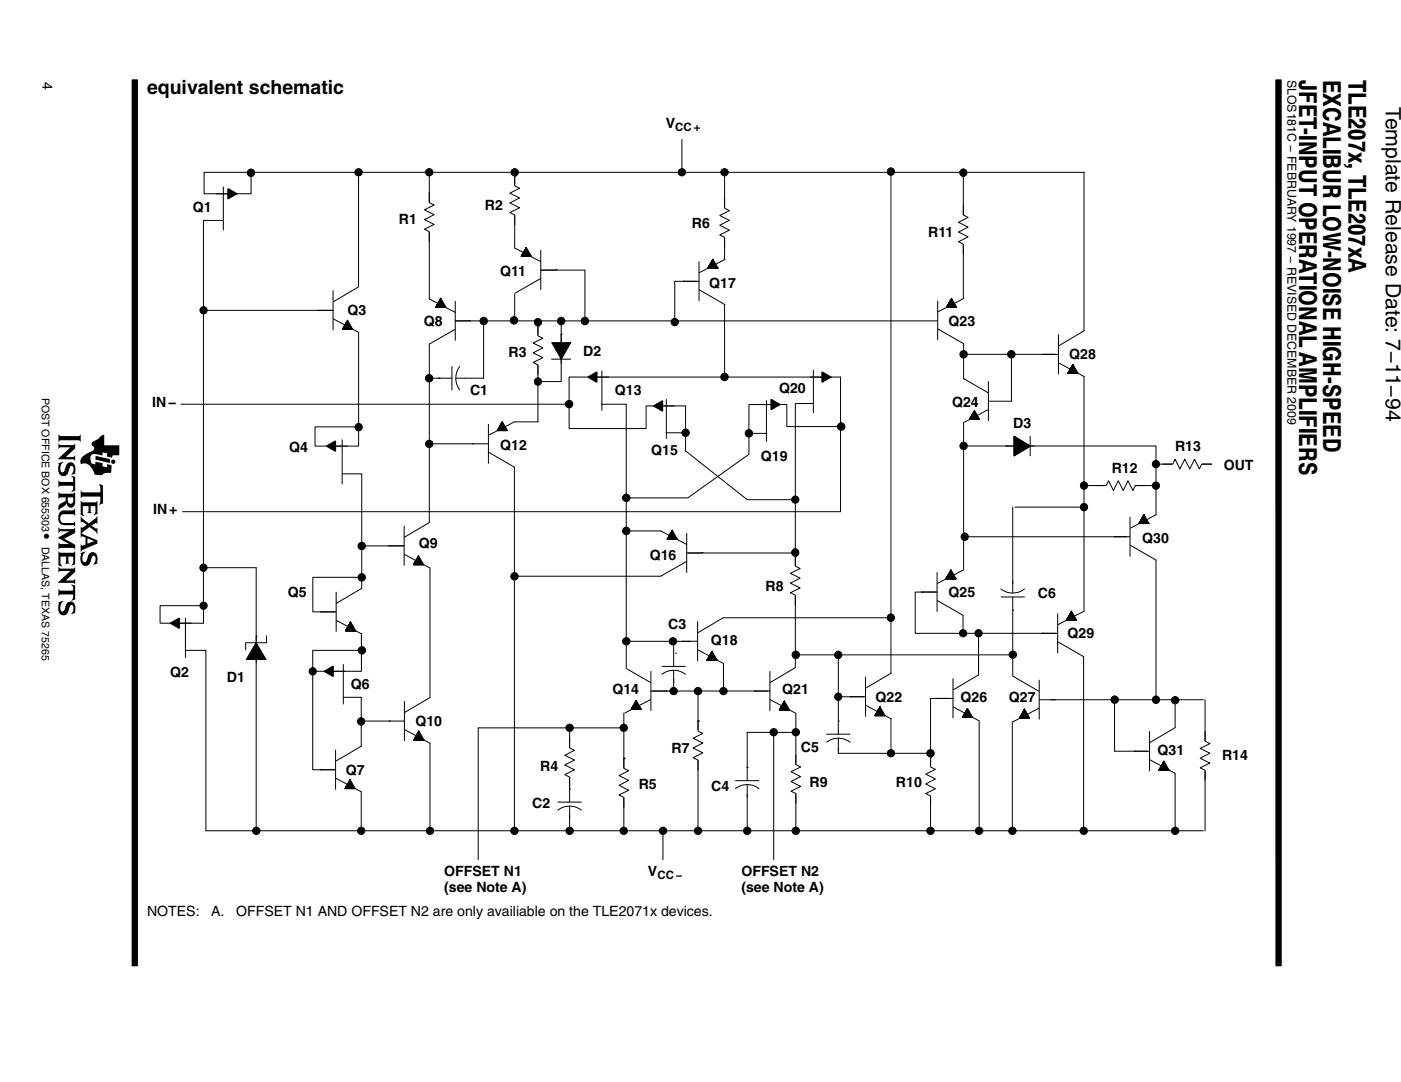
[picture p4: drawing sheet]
<svg xmlns="http://www.w3.org/2000/svg" width="280mm" height="216mm" viewBox="0 0 280 216" stroke-linecap="round" stroke-linejoin="round" font-family="sans-serif">
<defs><g id="words">
<g font-size="4.9">
<text x="259.3" y="15.9" transform="rotate(90 259.3 15.9)">JFET-INPUT OPERATIONAL AMPLIFIERS</text>
<text x="264" y="15.9" transform="rotate(90 264 15.9)">EXCALIBUR LOW-NOISE HIGH-SPEED</text>
<text x="269.1" y="15.9" transform="rotate(90 269.1 15.9)">TLE207x, TLE207xA</text>
</g>
<text font-size="4.2" x="276.5" y="21.4" transform="rotate(90 276.5 21.4)">Template Release Date: 7−11−94</text>
<text font-size="3.9" x="29.3" y="18.9">equivalent schematic</text>
<g font-size="2.8">
<text x="8.5" y="16.4" transform="rotate(90 8.5 16.4)">4</text>
<text x="132.9" y="25.6">V</text>
<text x="96.7" y="41.9">R2</text>
<text x="38.5" y="42.3">Q1</text>
<text x="79.6" y="44.7">R1</text>
<text x="138.1" y="45.5">R6</text>
<text x="185.2" y="47.4">R11</text>
<text x="99.8" y="55.2">Q11</text>
<text x="141.5" y="57.6">Q17</text>
<text x="69.3" y="63">Q3</text>
<text x="84.6" y="65">Q8</text>
<text x="189.3" y="65.1">Q23</text>
<text x="101.5" y="71.2">R3</text>
<text x="116.4" y="71">D2</text>
<text x="213.3" y="71.7">Q28</text>
<text x="30.4" y="81.3">IN−</text>
<text x="93.8" y="78.9">C1</text>
<text x="122.7" y="78.9">Q13</text>
<text x="155.4" y="78.4">Q20</text>
<text x="190" y="81.2">Q24</text>
<text x="99.8" y="89.7">Q12</text>
<text x="202.2" y="85.5">D3</text>
<text x="234.5" y="90">R13</text>
<text x="57.7" y="90.2">Q4</text>
<text x="129.9" y="90.9">Q15</text>
<text x="151.8" y="92">Q19</text>
<text x="221.8" y="94.5">R12</text>
<text x="244.2" y="93.8">OUT</text>
<text x="8.5" y="106.3" transform="rotate(90 8.5 106.3)">•</text>
<text x="30.6" y="102.6">IN+</text>
<text x="83.6" y="109.4">Q9</text>
<text x="129.6" y="111.8">Q16</text>
<text x="227.9" y="108.4">Q30</text>
<text x="57.5" y="119.1">Q5</text>
<text x="152.7" y="117.9">R8</text>
<text x="189.3" y="119.2">Q25</text>
<text x="207.1" y="119.3">C6</text>
<text x="133.3" y="125.7">C3</text>
<text x="141.8" y="128.7">Q18</text>
<text x="213" y="127.4">Q29</text>
<text x="34" y="135.2">Q2</text>
<text x="45.3" y="136.1">D1</text>
<text x="70" y="137.5">Q6</text>
<text x="122.2" y="138.5">Q14</text>
<text x="156.1" y="138.5">Q21</text>
<text x="174.7" y="140.1">Q22</text>
<text x="191.7" y="140.2">Q26</text>
<text x="201.3" y="140.2">Q27</text>
<text x="82.9" y="145">Q10</text>
<text x="69" y="154.8">Q7</text>
<text x="107.8" y="153.9">R4</text>
<text x="134" y="150.3">R7</text>
<text x="159.8" y="150.1">C5</text>
<text x="231" y="150.7">Q31</text>
<text x="243.8" y="151.8">R14</text>
<text x="106.2" y="161.2">C2</text>
<text x="127.4" y="157.5">R5</text>
<text x="141.9" y="157.9">C4</text>
<text x="161.5" y="157.1">R9</text>
<text x="178.8" y="157.2">R10</text>
<text x="88.6" y="174.9">OFFSET N1</text>
<text x="88.6" y="178">(see Note A)</text>
<text x="129.3" y="174.9">V</text>
<text x="147.9" y="174.9">OFFSET N2</text>
<text x="147.9" y="178">(see Note A)</text>
<text x="29.3" y="182.9">NOTES:</text>
<text x="42.1" y="182.9">A.</text>
<text x="47.1" y="182.9">OFFSET N1 AND OFFSET N2 are only availiable on the TLE2071x devices.</text>
</g>
<text font-size="2.5" x="256.9" y="15.9" transform="rotate(90 256.9 15.9)">SLOS181C − FEBRUARY 1997 − REVISED DECEMBER 2009</text>
<g font-size="2.3">
<text x="134.7" y="26.2">CC+</text>
<text x="131.2" y="175.5">CC−</text>
</g>
<g font-size="2.1">
<text x="8.4" y="79.4" transform="rotate(90 8.4 79.4)">POST OFFICE BOX 655303</text>
<text x="8.4" y="109.2" transform="rotate(90 8.4 109.2)">DALLAS, TEXAS 75265</text>
</g>
</g></defs>
<g fill="#000" stroke="#000" stroke-width=".2">
<path d="M254.6 15.9h1v176.9h-1z" fill-rule="evenodd"/>
<path d="M26.4 15.9h1v176.9h-1z" fill-rule="evenodd"/>
</g>
<g fill="#000">
<path d="M19.1 91l2.8 .7v.7l-2.8-.6z"/>
<path d="M11.6 92.5l1-.3v.1l-.5 .6-.1 .9a.45 .45 0 0 0 .5 .5 .45 .45 0 0 0 .4-.5l.1-.2a1.05 1.05 0 0 1 .6-1.1 1.05 1.05 0 0 1 1.2 .2l.3 .7-.2 .9 .2 .3-.8 .2 .3-.7a.99 .99 0 0 0-.2-1.1l-.3 .1-.2 .2-.2 .7a1.06 1.06 0 0 1-1.1 1.1 1.06 1.06 0 0 1-1-1.2l.2-1.2z" fill-rule="evenodd"/>
<path d="M11.7 88.6l.5 .3h2.3l.5-.3v.9l-1.9 1.8 1.6-.1 .3-.3v1.1l-.3-.3h-3.1l2.4-2.4h-1.9l-.4 .3z" fill-rule="evenodd"/>
<path d="M11.7 95.9l.4 .3h2.4l.1-.2a.95 .95 0 0 0-.4-1l.8 .2v2.8l-.8 .2v-.1a.99 .99 0 0 0 .4-1.1h-2.5l-.4 .3z" fill-rule="evenodd"/>
<path d="M11.7 86.8l.4 .3h3.6l.4-.3v1.4l-.4-.3h-3.6l-.4 .3z" fill-rule="evenodd"/>
<path d="M18.4 88.3l1-.6 .7-.6 .7-.3v2.1h3v2h-1.3l-.1 .5-1-.3v-.6l-.9-.2v.6l-1.8-.3a.94 .94 0 0 0-.6 1.5l.2 .4 .7 .2 .1-.5 1.4 .3v.6l.9 .2v-.6l.9 .2-.2 1.5h-.3a1.14 1.14 0 0 0-1.3 .4l-.9 .1a.68 .68 0 0 1-.9-.7 2.17 2.17 0 0 0-2.2-1.7 .23 .23 0 0 1-.3 .2 .23 .23 0 0 1-.2-.3 1.62 1.62 0 0 1 1.3-1.8 2.16 2.16 0 0 0 1.5-1.1l-.4-.6a.42 .42 0 0 1 0-.6z" fill-rule="evenodd"/>
<path d="M16.1 98l.5 .3h3.3l.1-.1v-.8l-.3-.7 .8 .2v3.6l-.8 .2 .3-.5v-1.1h-3.5l-.4 .3z" fill-rule="evenodd"/>
<path d="M11.7 105.3l.5 .3h2.3l.5-.3v1.1l-2.2 1.1 2.2 1.3v.9l-.3-.3h-2.7l-.3 .3v-1.4l.4 .3h1.7l-2.2-1.3 2.3-1.2h-1.8l-.4 .3z" fill-rule="evenodd"/>
<path d="M11.7 113.2l.4 .3h2.5l.4-.3v1l-1.9 1.7h1.5l.4-.3v1.1l-.3-.3h-3.1l2.4-2.4h-2l-.3 .3z" fill-rule="evenodd"/>
<path d="M12.1 102.1l.7-.2h1.9l.3-.3v1.4l-.4-.3h-2a.91 .91 0 0 0-.6 .9 .91 .91 0 0 0 .8 .8h1.9l.3-.3v1l-.4-.3h-1.9a1.61 1.61 0 0 1-.6-2.7z" fill-rule="evenodd"/>
<path d="M11.7 98.3l.5 .3h2.3l.5-.3v2.1l-.1 .5a.78 .78 0 0 1-1.4 .1l-.2-.6-.4 .5-.8 .6-.3 .4-.1-.2a1.19 1.19 0 0 1 1-1.5l.4-.3v-.6h-1l-.4 .3z" fill-rule="evenodd"/>
<path d="M11.7 117.6l.4 .3 2.5-.1a1.07 1.07 0 0 0-.4-1v-.1l.8 .2v2.8l-.8 .2a1.09 1.09 0 0 0 .3-1.2h-2.4l-.4 .3z" fill-rule="evenodd"/>
<path d="M11.7 110.1l.4 .3h2.5l.4-.3v2.6l-.8 .1 .4-.5v-1.1l-1-.1v1.1l.3 .3h-.9l.2-.3v-1.1h-1l-.1 .1v1.3l.3 .5-.7-.1z" fill-rule="evenodd"/>
<path d="M16 110.4l1-.3 .1 .1a1.48 1.48 0 0 0-.4 2 .43 .43 0 0 0 .5 0 .43 .43 0 0 0 .2-.5l.1-.4a1.01 1.01 0 0 1 1.1-1 1.01 1.01 0 0 1 .9 1.3l-.1 .8 .1 .1-.8 .2v-.1a.97 .97 0 0 0-.1-1.7 .82 .82 0 0 0-.4 .9 1.09 1.09 0 0 1-1.2 1.2 1.09 1.09 0 0 1-1-1.4l.2-1z" fill-rule="evenodd"/>
<path d="M16.1 103.1l.5 .6 1.1 .8 1.7-1.4v1.5l-.3-.2-.8 .5 .8 .6 .3-.1v1.2l-.3-.4-1.2-1-1.6 1.2 .6 .4 2.5 1.1v.6l-3 1.3-.2 .4-.1-1.5 .2 .2 .8-.2v-1.4l-.8-.2-.2 .2v-2.1l.4 .2 .8-.6-.9-.7-.3 .2z" fill-rule="evenodd"/>
<path d="M16.1 100l.6 .3h2.2l.5-.3v2.6l-.7 .2 .3-.6v-1.1l-.9-.1v1.1l.2 .3h-.9l.2-.3 .1-1.1h-1.1l-.1 .1v1.3l.4 .6-.1 .1-.7-.3z" fill-rule="evenodd"/>
<path d="M11.6 120.3l1-.4v.2a1.41 1.41 0 0 0-.3 1.9l.1 .1a1.36 1.36 0 0 0 .8-1.3 .96 .96 0 0 1 1.1-.7 .96 .96 0 0 1 .8 1.1l-.2 1 .2 .2-.8 .2-.1-.1a1.15 1.15 0 0 0 .2-1.7h-.2l-.2 .1-.3 1a1.05 1.05 0 0 1-1.1 .9 1.05 1.05 0 0 1-1-1.1l.2-1.3z" fill-rule="evenodd"/>
<circle cx="22.6" cy="92.2" r=".42"/>
</g>
<g fill="#fff">
<path d="M17.5 107.5l1.3 .5-1.3 .5z"/>
<path d="M13.5 99.3h1.1v.7a.55 .55 0 0 1-.6 .6 .55 .55 0 0 1-.5-.7z" fill-rule="evenodd"/>
</g>
<g fill="none" stroke="#000" stroke-width=".2">
<path d="M44.6 37.3v8.6M50.1 34.5h.1M50.1 34.5v4.2h-9.4v-4.3h175.6v31.6M71.5 34.4h.1M71.5 34.4v22.8M85.7 34.4h.1M85.7 34.4v25.3M102.7 34.4h.1M102.7 34.4v15.1M136.1 34.4h.1M136.1 27.8v6.6M144.6 34.4h.1"/>
<path d="M144.6 34.4v17.4M177.8 34.3h.1M177.8 34.3v100.1M192.2 34.5h.1M192.2 34.5v25.1M44.6 44h-4v80.4h-8.7v-3.5h8.7M102.7 58.8v5.3M108 53.9h8.7v10.2M139.1 56.2h-4.5v8.1M192.3 59.6l-5.1 2.7M40.6 62h.1M40.6 62h25.9"/>
<path d="M71.6 66.4v22.7h-8.7v-3.9h8.7M85.7 75.5h.1M85.7 68.7v35.6M90.8 64.1h96.3M96.5 64.1h.1M96.5 64.1v11.4M102.6 64h.1M107.3 64.3h.1M107.3 76.2h.1M107.3 64.3v19.9M112 64.1h.1M112 64.1v12.1h-4.7"/>
<path d="M116.7 64.1h.1M120.1 74v7.9M133 79.7v7.8M134.6 64.3h.1M144.6 75.3h.1M144.6 60.8v14.5M152.9 80v8.1M162.3 73.9v8.5M187.1 60.1v7.8M187.2 65.7l5.1 2.9M192.1 70.7h18.4M192.3 70.7h.1"/>
<path d="M192.3 68.6v7.1M201.8 70.7h.1M201.8 70.7v9.4M216.3 75.2v46.9M36.1 80.7h77.5M68.3 94.6h3.9v22.8M68.3 87.8v8.8M71.6 85.3h.1M85.7 88.6h.1M102.6 93.3v72.6M113.6 80.7h.1M120 80.7h5v52.6"/>
<path d="M125 99.4h.1M133 86.4h3.8M136.8 86.4h.1M149.4 86.5h.1M149.4 86.5h3.6M158.7 99.8h.1M158.7 99.8h-9.6l-12.3-9.8v-9h-7.9v4.6h-15.3v-10.3h54.1v26.9h-131.3M158.7 80.6v52.7M158.8 80.6h3.5M167.8 85.2h.1M167.8 85.2h-10.8v-4.4h-7.6v9.9l-12.2 8.7h-12.2M192.1 89h38.6v13.8"/>
<path d="M192.3 89h.1M192.3 84.4v29.4M216.3 96.9h.1M216.3 96.9h14.4M230.7 97h.1M230.7 92.7h.1M230.7 92.7h11.1M40.6 113.3h.1M40.6 113.3h10.5v52.6M72.2 109h.1M72.2 115.3h.1M72.3 109h8.2"/>
<path d="M72.3 115.3h-9.9v6.9h4.5M85.8 113.4v25.8M102.6 115h.1M102.6 115h29.2M124.4 106h7.4M125 106h.1M137.2 110.4h21.5M158.7 110.3h.1M186.8 118.2h-4.2v8.2h27.9M192.3 107.2h32.6M192.5 107.2h.1M202.1 101.2v33.8"/>
<path d="M202.5 101.2h13.8M216.3 101.2h.1M230.7 111.8v27.9M37 129.8h4.1v36.1h199M37 123.4v7.9M40.6 120.9h.1M62.4 134h.1M68.5 139.2h3.6v9.8M68.5 132.7v7.9M72.1 126.6v7.4h-9.7M72.1 127.2v1.2M72.2 129.8h.1"/>
<path d="M72.2 129.8h-9.8v23.9h4.4M125 128h.1M125 128h12.8M130.1 138h23.2M134.3 128h.1M134.4 138h.1M134.4 128.8v9.2M139.3 138h.1M139.3 138v27.9M144.3 123.3h33.5M144.4 138h.1M144.4 132.4v5.6"/>
<path d="M158.8 130.7h.1M158.8 130.7h43.4M167.3 139.1h.1M167.3 130.7h.1M167.3 139.1h5.1M167.3 130.7v19.7h18.4M177.8 123.3h.1M189.3 139.4h-3.6v26.5M192.2 126.4h.1M192.2 122.8v3.6M195.3 126.4h.1M195.3 126.4v8.3"/>
<path d="M202.1 130.7h.1M209.6 139.7h30.5M216.2 131.1v34.8M222.4 139.7h.1M222.4 139.7v10.3h6.6M230.7 139.7h.1M234.5 139.8h.1M234.5 139.8v5.5M240.5 139.7v26.2M72.1 144h.1M72.1 158.1v7.8M85.8 148.4v17.5"/>
<path d="M95.4 145.3h29.4M113.7 147.3v18.6M124.5 145.3h.1M124.5 142.4v23.5M158.8 146.2h.1M158.8 142.4v23.5M159.1 146.2h-10v19.7M177.8 150.4h.1M177.8 143.5v6.9M185.7 150.4h.1M195.4 143.9v22M202 144.1v21.8"/>
<path d="M234.5 154.4v11.5M51.1 165.9h.1M72.1 165.9h.1M85.8 165.9h.1M102.6 165.9h.1M113.7 165.9h.1M124.5 165.9h.1M132.3 165.9h.1M132.3 165.9v5.7M139.3 165.9h.1M149.1 165.9h.1M158.8 165.9h.1"/>
<path d="M185.7 165.9h.1M195.4 165.9h.1M202 165.9h.1M216.2 165.9h.1M234.5 165.9h.1"/>
</g>
<g fill="#000" stroke="#000" stroke-width=".2">
<path d="M189.9 59.6l-1 1.7h2h-2l1-1.7 1 1.7h-2z" fill-rule="evenodd"/>
<circle cx="50.1" cy="34.5" r=".74"/>
<circle cx="71.5" cy="34.4" r=".73"/>
<circle cx="85.6" cy="34.4" r=".73"/>
<circle cx="102.7" cy="34.4" r=".73"/>
<circle cx="136.1" cy="34.4" r=".73"/>
<circle cx="144.6" cy="34.4" r=".73"/>
<circle cx="177.8" cy="34.3" r=".73"/>
<circle cx="192.2" cy="34.5" r=".73"/>
<circle cx="40.6" cy="62" r=".72"/>
<circle cx="85.6" cy="75.5" r=".74"/>
<circle cx="96.5" cy="64.1" r=".74"/>
<circle cx="102.6" cy="64" r=".74"/>
<circle cx="107.3" cy="64.3" r=".73"/>
<circle cx="107.3" cy="76.2" r=".73"/>
<circle cx="112" cy="64.1" r=".74"/>
<circle cx="116.7" cy="64.1" r=".74"/>
<circle cx="134.6" cy="64.3" r=".73"/>
<circle cx="144.6" cy="75.3" r=".74"/>
<circle cx="192.3" cy="70.7" r=".74"/>
<circle cx="201.8" cy="70.7" r=".74"/>
<circle cx="71.6" cy="85.3" r=".73"/>
<circle cx="85.6" cy="88.6" r=".73"/>
<circle cx="113.6" cy="80.7" r=".74"/>
<circle cx="125" cy="99.4" r=".74"/>
<circle cx="136.8" cy="86.4" r=".74"/>
<circle cx="149.4" cy="86.5" r=".74"/>
<circle cx="158.7" cy="99.8" r=".72"/>
<circle cx="167.9" cy="85.2" r=".74"/>
<circle cx="192.3" cy="89" r=".74"/>
<circle cx="216.3" cy="96.9" r=".73"/>
<circle cx="230.7" cy="97" r=".72"/>
<circle cx="230.7" cy="92.6" r=".72"/>
<circle cx="40.6" cy="113.3" r=".73"/>
<circle cx="72.2" cy="109" r=".74"/>
<circle cx="72.2" cy="115.3" r=".74"/>
<circle cx="102.7" cy="115.1" r=".74"/>
<circle cx="125" cy="106" r=".74"/>
<circle cx="158.7" cy="110.3" r=".73"/>
<circle cx="192.5" cy="107.2" r=".73"/>
<circle cx="216.3" cy="101.2" r=".73"/>
<circle cx="40.6" cy="120.9" r=".72"/>
<circle cx="62.4" cy="134" r=".73"/>
<circle cx="72.2" cy="129.8" r=".73"/>
<circle cx="125" cy="128" r=".73"/>
<circle cx="134.3" cy="128" r=".73"/>
<circle cx="134.4" cy="138" r=".73"/>
<circle cx="139.3" cy="138" r=".73"/>
<circle cx="144.4" cy="138" r=".73"/>
<circle cx="158.8" cy="130.7" r=".74"/>
<circle cx="167.3" cy="139.1" r=".73"/>
<circle cx="167.3" cy="130.7" r=".73"/>
<circle cx="177.8" cy="123.3" r=".73"/>
<circle cx="192.2" cy="126.4" r=".72"/>
<circle cx="195.3" cy="126.4" r=".72"/>
<circle cx="202.1" cy="130.7" r=".73"/>
<circle cx="222.4" cy="139.7" r=".74"/>
<circle cx="230.6" cy="139.7" r=".73"/>
<circle cx="234.5" cy="139.8" r=".73"/>
<circle cx="72.1" cy="144" r=".73"/>
<circle cx="124.5" cy="145.3" r=".73"/>
<circle cx="158.8" cy="146.2" r=".73"/>
<circle cx="177.8" cy="150.4" r=".72"/>
<circle cx="185.7" cy="150.4" r=".73"/>
<circle cx="51.1" cy="165.9" r=".73"/>
<circle cx="72.1" cy="165.9" r=".72"/>
<circle cx="85.8" cy="165.9" r=".73"/>
<circle cx="102.7" cy="165.9" r=".73"/>
<circle cx="113.7" cy="165.9" r=".73"/>
<circle cx="124.5" cy="165.9" r=".73"/>
<circle cx="132.3" cy="165.9" r=".73"/>
<circle cx="139.3" cy="165.9" r=".73"/>
<circle cx="149.1" cy="165.9" r=".73"/>
<circle cx="158.8" cy="165.9" r=".73"/>
<circle cx="185.7" cy="165.9" r=".73"/>
<circle cx="195.4" cy="165.9" r=".73"/>
<circle cx="202" cy="165.9" r=".73"/>
<circle cx="216.2" cy="165.9" r=".73"/>
<circle cx="234.5" cy="165.9" r=".73"/>
</g>
<path d="M191.3 42.9h1.9v5.8h-1.9z" fill="#fff"/>
<path d="M192.2 41v1.9l1 .5-1.9 1 1.9 .9-1.9 1 1.9 1-1.9 1 .9 .4v2" fill="none" stroke="#000" stroke-width=".2"/>
<path d="M220.6 95.9h5.9v2h-5.9z" fill="#fff"/>
<path d="M218.8 96.9h1.9l.5-.9 1 1.9 .9-1.9 1 1.9 1-1.9 1 1.9 .4-1h2" fill="none" stroke="#000" stroke-width=".2"/>
<path d="M143.7 41.5h1.9v5.9h-1.9z" fill="#fff"/>
<path d="M144.6 39.6v2l.9 .5-1.9 .9 1.9 1-1.9 1 1.9 .9-1.9 1 1 .5v1.9" fill="none" stroke="#000" stroke-width=".2"/>
<path d="M101.8 37.1h1.9v5.8h-1.9z" fill="#fff"/>
<path d="M102.7 35.2v1.9l1 .5-2 1 2 .9-2 1 2 1-2 .9 1 .5v2" fill="none" stroke="#000" stroke-width=".2"/>
<circle cx="102.7" cy="35.1" r=".17" fill="#000"/>
<path d="M84.7 40.4h2v5.9h-2z" fill="#fff"/>
<path d="M85.7 38.5v1.9l.9 .5-1.9 1 1.9 1-1.9 .9 1.9 1-1.9 1 1 .5v1.9" fill="none" stroke="#000" stroke-width=".2"/>
<path d="M112.7 149.3h2v5.8h-2z" fill="#fff"/>
<path d="M113.7 147.4v1.9l.9 .5-1.9 1 1.9 .9-1.9 1 1.9 1-1.9 1 1 .4v2" fill="none" stroke="#000" stroke-width=".2"/>
<path d="M123.6 153.4h1.9v5.8h-1.9z" fill="#fff"/>
<path d="M124.5 151.4v2l.9 .5-1.9 .9 1.9 1-1.9 1 1.9 1-1.9 .9 1 .5v2" fill="none" stroke="#000" stroke-width=".2"/>
<circle cx="124.5" cy="151.4" r=".17" fill="#000"/>
<path d="M138.3 145.9h2v5.9h-2z" fill="#fff"/>
<path d="M139.3 144v1.9l.9 .5-1.9 1 1.9 .9-1.9 1 1.9 1-1.9 1 1 .5v1.9" fill="none" stroke="#000" stroke-width=".2"/>
<circle cx="139.3" cy="144" r=".17" fill="#000"/>
<path d="M157.9 152.6h1.9v5.8h-1.9z" fill="#fff"/>
<path d="M158.8 150.7v1.9l1 .5-2 1 2 .9-2 1 2 1-2 1 1 .4v2" fill="none" stroke="#000" stroke-width=".2"/>
<path d="M184.7 153.1h2v5.8h-2z" fill="#fff"/>
<path d="M185.7 151.2v1.9l.9 .5-1.9 1 1.9 .9-1.9 1 1.9 1-1.9 .9 1 .5v2" fill="none" stroke="#000" stroke-width=".2"/>
<circle cx="185.7" cy="151.1" r=".17" fill="#000"/>
<path d="M239.5 147.9h2v5.9h-2z" fill="#fff"/>
<path d="M240.5 146v2l.9 .5-1.9 .9 1.9 1-1.9 1 1.9 .9-1.9 1 1 .5v1.9" fill="none" stroke="#000" stroke-width=".2"/>
<path d="M157.8 113h1.9v5.8h-1.9z" fill="#fff"/>
<path d="M158.7 111.1v1.9l1 .5-2 1 2 .9-2 1 2 1-2 .9 1 .5v2" fill="none" stroke="#000" stroke-width=".2"/>
<circle cx="158.7" cy="111" r=".17" fill="#000"/>
<path d="M106.4 67h2v5.9h-2z" fill="#fff"/>
<path d="M107.3 65.1v1.9l1 .5-1.9 1 1.9 1-1.9 .9 1.9 1-1.9 1 .9 .5v1.9" fill="none" stroke="#000" stroke-width=".2"/>
<circle cx="107.3" cy="65.1" r=".17" fill="#000"/>
<path d="M233.9 91.6h5.9v2h-5.9z" fill="#fff"/>
<g fill="none" stroke="#000" stroke-width=".2">
<path d="M66.5 58v7.9M71.6 57.3l-5.1 2.9M85.7 59.7l5.1 2.6M102.7 49.5l5.1 2.7M107.8 55.6l-5.1 3M107.9 53.9h3.1M107.9 50v7.8M111 53.8h.1M136.4 56.2h3.1M136.4 56.2h.1M139.5 52.3v7.8M139.5 57.9l5.2 2.9"/>
<path d="M144.7 51.8l-5.2 2.6M63.4 62h3.1M63.4 62h.1M66.5 63.7l5.1 2.7M90.8 65.8l-5.1 2.9M90.8 64.1h3.1M90.8 60.2v7.7M110.1 71.7h3.8M112 66.7h.1M112 66.7v5.8M192.3 75.6l4.8 2.8M197.2 76.2v7.8"/>
<path d="M208.2 70.7h.1M208.2 70.7h3M211.2 66.8v7.8M211.3 72.5l5 2.7M216.3 66l-5 3M94.4 88.6h.1M94.4 88.6h3.1M97.5 84.7v7.8M97.5 90.3l5.1 3M102.6 84.2l-5.1 2.7M197.1 81.8l-4.8 2.6M197.2 80.1h4.6"/>
<path d="M200.7 89h5.7M200.7 89h.1M202.4 87.1l3.2 2-3.2 1.9zM202.4 87.1v3.9M205.6 87.1v3.9M232 92.7h2l.5-1 .9 1.9 1-1.9 1 1.9 1-1.9 .9 1.9 .5-.9h2M67.1 118.2v7.9M72.2 117.5l-5.1 2.9M77.6 109h3M77.6 109h.1M80.6 105v7.9M80.7 110.7l5 2.7"/>
<path d="M85.7 104.3l-5 3M131.8 106l5.2 2.7M137 112.1l-5.2 2.9M137 110.4h3.1M137 106.5v7.8M140.1 110.3h.1M183.9 118.2h3.1M183.9 118.2h.1M187 114.3v7.8M187 119.9l5.2 2.9M192.2 113.8l-5.2 2.7M222.4 107.2h3.1"/>
<path d="M222.4 107.2h.1M225.5 103.3v7.8M225.5 108.9l5.2 2.9M230.7 102.8l-5.2 2.6M51.1 127h.1M51.1 127v5.2M51.1 128.3l-1.9 3.3h3.9h-3.9M53.2 127v1.3M53.2 128.3h-4.2v1.4M64 122.2h3.1M64 122.2h.1M67.1 123.9l5.1 2.7"/>
<path d="M85.8 139.3l-5.1 2.9M136.2 128h.1M139.2 124.1v7.8M139.2 128h-3M139.3 129.7l5 2.7M144.3 123.3l-5 3M150.6 138h.1M150.6 138h3M153.6 134v7.9M153.7 139.7l5 2.7M158.7 133.3l-5 3M187.1 139.4h.1"/>
<path d="M187.1 139.4h3.1M190.2 135.5v7.8M195.3 134.7l-5.1 3M202.2 135l5.1 3M207.4 139.7h3.1M207.4 135.8v7.8M207.9 126.4h.1M207.9 126.4h3.1M210.5 139.7h.1M211 122.5v7.8M211.1 128.1l5.1 3M216.2 122.1l-5.1 2.6"/>
<path d="M63.9 153.7h.1M63.9 153.7h3.1M67 149.7v7.9M67 155.4l5.1 2.7M72.1 149l-5.1 3M77.7 144h.1M77.7 144h3M80.7 140v7.9M80.7 145.7l5.1 2.7M190.2 141.1l5.1 2.8M207.3 141.4l-5.1 2.7M226.3 150h.1"/>
<path d="M226.3 150h3.1M229.4 146v7.9M229.4 151.7l5.1 2.7M234.5 145.3l-5.1 3"/>
</g>
<g fill="#000" stroke="#000" stroke-width=".2">
<path d="M110.1 68.4h3.8l-1.9 3.3zM202.4 87.1l3.2 2-3.2 1.9zM51.1 128.3l2 3.3h-3.9z"/>
<path d="M105 49.4l-1 1.8h2h-2l1-1.8 1 1.8h-2z" fill-rule="evenodd"/>
<path d="M142.3 51.7l-1.1 1.8h2.1h-2.1l1.1-1.8 1 1.8h-2.1z" fill-rule="evenodd"/>
<path d="M69.4 63.9l-1.1 1.8h2.1h-2.1l1.1-1.8 1 1.8h-2.1z" fill-rule="evenodd"/>
<path d="M88 59.5l-1.1 1.8h2.1h-2.1l1.1-1.8 1 1.8h-2.1z" fill-rule="evenodd"/>
<path d="M214.1 72.7l-1 1.8h2h-2l1-1.8 1 1.8h-2z" fill-rule="evenodd"/>
<path d="M100.2 84.2l-1 1.8h2.1h-2.1l1-1.8 1.1 1.8h-2.1z" fill-rule="evenodd"/>
<path d="M194.5 82l-1 1.6h1.9h-1.9l1-1.6 .9 1.6h-1.9z" fill-rule="evenodd"/>
<path d="M83.5 111l-1 1.7h2h-2l1-1.7 1 1.7h-2z" fill-rule="evenodd"/>
<path d="M134.1 105.9l-1 1.8h2.1h-2.1l1-1.8 1.1 1.8h-2.1z" fill-rule="evenodd"/>
<path d="M189.8 113.8l-1.1 1.8h2.1h-2.1l1.1-1.8 1 1.8h-2.1z" fill-rule="evenodd"/>
<path d="M228.3 102.7l-1.1 1.8h2.1h-2.1l1.1-1.8 1 1.8h-2.1z" fill-rule="evenodd"/>
<path d="M70 124.1l-1.1 1.8h2.1h-2.1l1.1-1.8 1 1.8h-2.1z" fill-rule="evenodd"/>
<path d="M142.1 130l-1 1.8h2h-2l1-1.8 1 1.8h-2z" fill-rule="evenodd"/>
<path d="M213.8 122l-1 1.8h2h-2l1-1.8 1 1.8h-2z" fill-rule="evenodd"/>
<path d="M69.9 155.7l-1.1 1.7h2.1h-2.1l1.1-1.7 1 1.7h-2.1z" fill-rule="evenodd"/>
<path d="M83.6 145.9l-1 1.8h2h-2l1-1.8 1 1.8h-2z" fill-rule="evenodd"/>
<path d="M156.5 140l-1 1.7h2h-2l1-1.7 1 1.7h-2z" fill-rule="evenodd"/>
<path d="M193.1 141.4l-1.1 1.8h2.1h-2.1l1.1-1.8 1 1.8h-2.1z" fill-rule="evenodd"/>
<path d="M204.4 141.6l-1 1.7h2.1h-2.1l1-1.7 1.1 1.7h-2.1z" fill-rule="evenodd"/>
<path d="M232.3 152l-1.1 1.8h2.1h-2.1l1.1-1.8 1 1.8h-2.1z" fill-rule="evenodd"/>
</g>
<path d="M199.7 116.6h4.7v5.2h-4.7z" fill="#fff"/>
<path d="M199.7 117.6a3.8 3.8 0 0 0 4.7 0M199.7 119.2h4.7M202.1 115.9v2.5M202.1 119.2v2.6M169.7 139.1h.1M169.7 139.1h3M172.7 135.2v7.8M177.8 134.4l-5 3M202.1 121.8h.1M172.8 140.8l5 2.7" fill="none" stroke="#000" stroke-width=".2"/>
<path d="M175.6 141.1l-1 1.8h2h-2l1-1.8 1 1.8h-2z" fill-rule="evenodd" fill="#000" stroke="#000" stroke-width=".2"/>
<path d="M165 144h4.6v5.2h-4.6z" fill="#fff"/>
<g fill="none" stroke="#000" stroke-width=".2">
<path d="M43.1 38.7h4.1M47.2 38.7h.1M65.2 89.1h.1M65.2 89.1h4.1M34.1 124.4h.1M34.1 124.4h4M64.8 134h.1M64.8 134h4.1M125 133.5l4.8 2.8M129.8 139.7l-5.1 2.7M129.9 138h3.1M129.9 134.1v7.8"/>
<path d="M133 138h.1M164.9 148.2a3.8 3.8 0 0 1 4.7 0M164.9 146.6h4.7M167.3 144h.1M167.3 144v2.6M167.3 147.4v2.4"/>
</g>
<g fill="#000" stroke="#000" stroke-width=".34">
<path d="M45.5 37.7l1.7 1-1.7 .9z" fill-rule="evenodd"/>
<path d="M65.2 89.1l1.7-1v1.9z" fill-rule="evenodd"/>
<path d="M34.1 124.4l1.6-.9v1.9z" fill-rule="evenodd"/>
<path d="M64.8 134l1.6-.9v1.9z" fill-rule="evenodd"/>
</g>
<path d="M127 139.8l-1.1 1.8h2.1h-2.1l1.1-1.8 1 1.8h-2.1z" fill-rule="evenodd" fill="#000" stroke="#000" stroke-width=".2"/>
<path d="M132.5 130.4h4.6v5.2h-4.6z" fill="#fff"/>
<path d="M132.1 133h4.7M132.1 134.6a3.8 3.8 0 0 1 4.7 0M134.4 130.4v2.6M134.4 133.8v2.5M134.8 130.4h.1" fill="none" stroke="#000" stroke-width=".2"/>
<path d="M146.8 153.2h4.6v5.2h-4.6z" fill="#fff"/>
<path d="M146.8 155.9h4.6M146.8 157.4a3.8 3.8 0 0 1 4.6 .1M149.1 153.2h.1M149.1 153.2v2.7M149.1 156.7v2.4" fill="none" stroke="#000" stroke-width=".2"/>
<path d="M111.3 157.5h4.7v5.2h-4.7z" fill="#fff"/>
<path d="M117.4 75.3h.1M117.4 75.3h4.1M130.5 81h.1M130.5 81h4.1M113.7 157.5h.1M113.7 157.5v2.6M111.3 160.1h4.7M111.3 161.7a3.8 3.8 0 0 1 4.7 0M113.7 160.9v2.5" fill="none" stroke="#000" stroke-width=".2"/>
<g fill="#000" stroke="#000" stroke-width=".34">
<path d="M117.4 75.3l1.7-1v1.9z" fill-rule="evenodd"/>
<path d="M130.5 81l1.7-.9v1.9z" fill-rule="evenodd"/>
</g>
<path d="M87.4 73h5.4v4.9h-5.4z" fill="#fff"/>
<g fill="none" stroke="#000" stroke-width=".2">
<path d="M85.7 75.5h4.5M87.6 75.5h.1M90.2 73.2v4.6M91 75.5h5.5M91.7 73.2a3.9 3.9 0 0 0 .1 4.7M161.7 75.3h4M165.7 75.3h.1M85.7 88.6h8.7M102.6 84.2h4.7M151.5 80.8h4.1M155.6 80.8h.1M72.5 144h5.2"/>
<path d="M95.4 145.3v26.3M113.7 145.3h.1M113.7 145.3v2M154.4 146.2h.1M154.4 146.2v25.4"/>
</g>
<g fill="#000" stroke="#000" stroke-width=".34">
<path d="M164.1 74.3l1.6 1-1.6 .9z" fill-rule="evenodd"/>
<path d="M153.9 79.8l1.7 1-1.7 .9z" fill-rule="evenodd"/>
</g>
<g fill="#000" stroke="#000" stroke-width=".2">
<circle cx="113.7" cy="145.3" r=".73"/>
<circle cx="154.4" cy="146.2" r=".73"/>
</g>
<use href="#words"/>
</svg>
